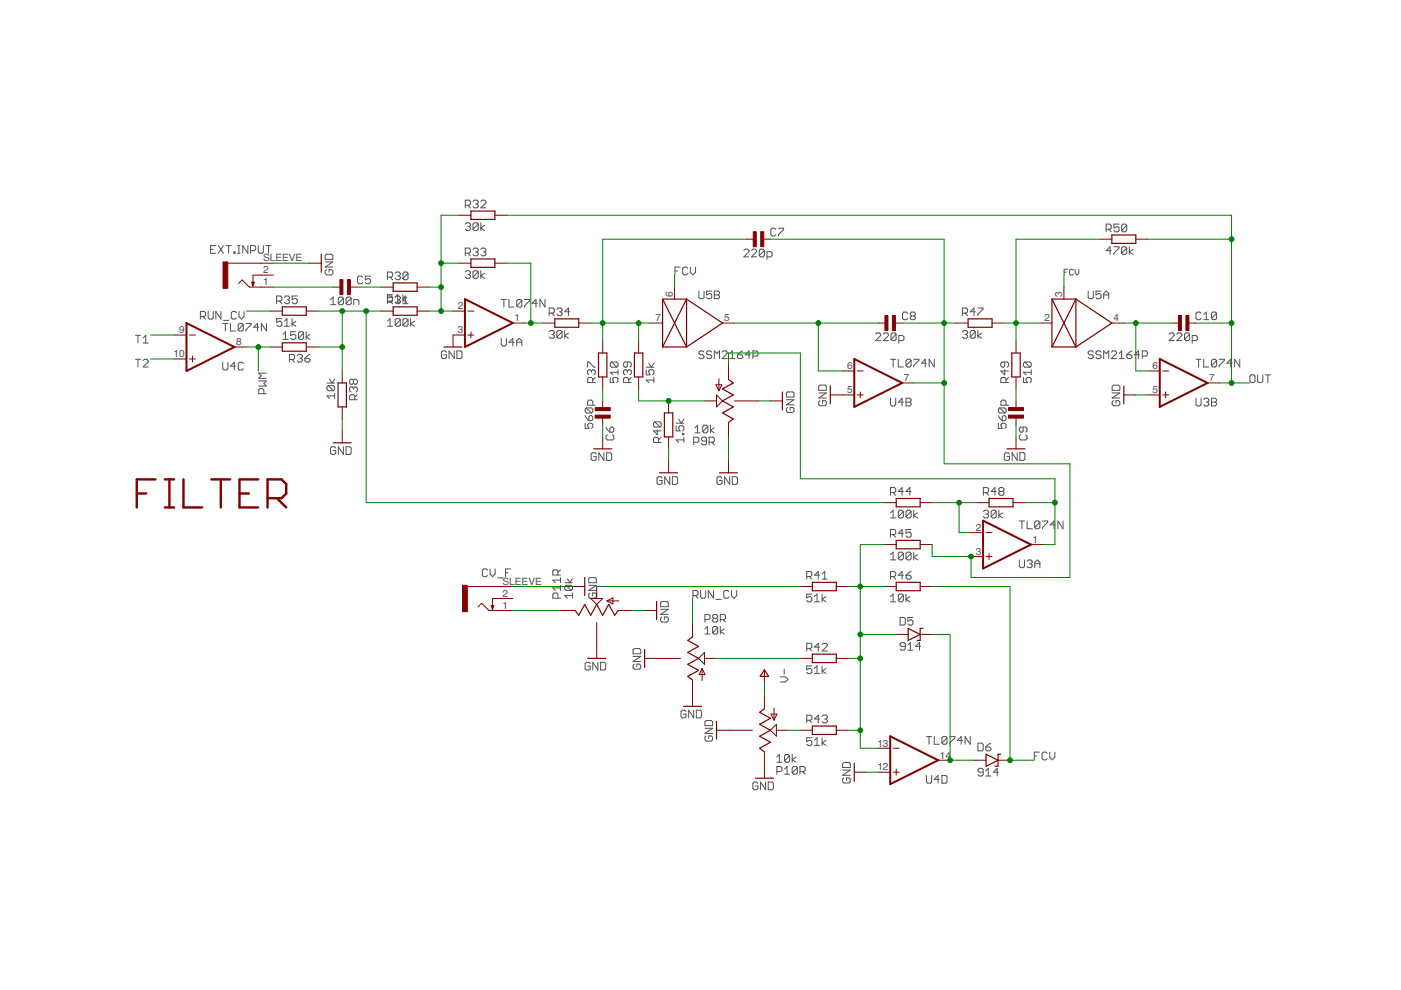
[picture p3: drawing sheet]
<svg xmlns="http://www.w3.org/2000/svg" width="297mm" height="210mm" viewBox="0 0 297 210" stroke-linecap="round" stroke-linejoin="round" font-family="sans-serif">
<defs><g id="words">
<g font-size="2.1" fill="#505050">
<text x="55.8" y="55.4">SLEEVE</text>
<text x="55.8" y="58">2</text>
<text x="55.8" y="60.5">1</text>
<text x="97" y="65.6">2</text>
<text x="142.7" y="63.1" transform="rotate(-90 142.7 63.1)">6</text>
<text x="225.2" y="63.1" transform="rotate(-90 225.2 63.1)">3</text>
<text x="38" y="70.7">9</text>
<text x="97" y="70.7">3</text>
<text x="109.1" y="68.1">1</text>
<text x="138.9" y="68.1">7</text>
<text x="153.5" y="68.1">5</text>
<text x="221.5" y="68.1">2</text>
<text x="236.1" y="68.1">4</text>
<text x="36.8" y="75.8">10</text>
<text x="50.1" y="73.2">8</text>
<text x="179.6" y="78.3">6</text>
<text x="179.6" y="83.4">5</text>
<text x="191.6" y="80.8">7</text>
<text x="244.3" y="78.3">6</text>
<text x="244.3" y="83.4">5</text>
<text x="256.4" y="80.8">7</text>
<text x="206.9" y="112.6">2</text>
<text x="206.9" y="117.7">3</text>
<text x="218.9" y="115.1">1</text>
<text x="106.6" y="124">SLEEVE</text>
<text x="106.6" y="129.1">1</text>
<text x="106.6" y="126.5">2</text>
<text x="186" y="158.3">13</text>
<text x="199.3" y="160.8">14</text>
<text x="186" y="163.4">12</text>
</g>
</g></defs>
<g fill="none" stroke="#505050" stroke-width=".21">
<path d="M44.7 52.9h.5M45.7 52.1h-1v1.6h1M46.3 52.1l1.1 1.6M47.4 52.1l-1.1 1.6M47.9 52.1h1.1M48.5 52.1v1.6M49.6 53.4h.2v.3h-.2zM50.4 53.7h.5M50.4 52.1h.5M50.7 52.1v1.6M52.6 52.1v1.6l-1.1-1.6v1.6M53.1 53.1h.8l.3-.2v-.6l-.3-.2h-.8v1.6"/>
<path d="M54.8 52.1v1.3l.2 .3h.6l.2-.3v-1.3M56.4 52.1h1.1M56.9 52.1v1.6M68.9 54.2l.3-.3h1.1l.3 .3v.8h-1.7zM68.9 55.5h1.7l-1.7 1.1h1.7M69.2 57.2l-.3 .2v.6l.3 .3h1.1l.3-.3v-.6l-.3-.2h-.5v.5M76.9 58.8l-.3-.3h-.5l-.3 .3v1.1l.3 .3h.5l.3-.3M78.5 58.5h-1.1v.9l.6-.3h.3l.2 .3v.5l-.2 .3h-.6l-.3-.3M82.1 58.8h.9l.2-.3v-.5l-.2-.3h-.9v1.6M82.7 58.8l.5 .5M83.8 58l.3-.3h.5l.3 .3v.2l-.3 .3M84.3 58.5h.3"/>
<path d="M84.6 58.5l.3 .3v.2l-.3 .3h-.5l-.3-.3M86.5 58l-.3-.3h-.5l-.3 .3v1M86.5 58v1l-.3 .3h-.5l-.3-.3M86.5 58l-1.1 1M98.7 57.7l.2-.3h.6l.2 .3v.2l-.2 .3M98.7 43.5h.8l.2-.3v-.5l-.2-.3h-.8v1.7M98.7 47.5l.2-.3h.6l.2 .3v.3l-.2 .2M98.7 53.7h.8l.2-.3v-.5l-.2-.3h-.8v1.6M99.2 58.2h.3M99.2 48h.3M99.2 53.7l.5 .5M99.2 43.5l.5 .6"/>
<path d="M99.5 48l.2 .3v.3l-.2 .3h-.6l-.2-.3M99.5 58.2l.2 .3v.3l-.2 .2h-.6l-.2-.2M100.3 42.7l.3-.3h.5l.3 .3v.3l-.3 .2M100.3 52.9l.3-.3h.5l.3 .3v.2l-.3 .3M100.8 53.4h.3M100.8 43.2h.3M101.1 43.2l.3 .3v.3l-.3 .3h-.5l-.3-.3M101.1 53.4l.3 .3v.3l-.3 .2h-.5l-.3-.2M101.4 57.7l-.3-.3h-.5l-.3 .3v1.1M101.4 57.7v1.1l-.3 .2h-.5l-.3-.2M101.4 47.5l-.3-.3h-.5l-.3 .3v1.1M101.4 47.5v1.1l-.3 .3h-.5l-.3-.3"/>
<path d="M101.4 57.7l-1.1 1.1M101.4 47.5l-1.1 1.1M101.9 47.2v1.7M101.9 57.4v1.6M101.9 52.9l.3-.3h.5l.3 .3v.2l-.3 .3M101.9 42.7l.3-.3h.5l.3 .3v.3l-1.1 1.1h1.1M102.5 53.4h.2M102.7 57.9l-.8 .6 .8 .5M102.7 47.8l-.8 .5 .8 .6M102.7 53.4l.3 .3v.3l-.3 .2h-.5l-.3-.2M143.1 57.4h.5M144.2 56.6h-1.1v1.7"/>
<path d="M145.8 56.9l-.2-.3h-.6l-.3 .3v1.1l.3 .3h.6l.2-.3M146.4 56.6v1.1l.5 .6 .6-.6v-1.1M157.7 53.1l.3-.3h.5l.3 .3v.3l-1.1 1.1h1.1M159.3 53.1l.3-.3h.5l.3 .3v.3l-1.1 1.1h1.1M162.1 53.1v1.1l-.3 .3h-.6l-.2-.3M162.1 53.1l-.3-.3h-.6l-.2 .3v1.1M162.1 53.1l-1.1 1.1M162.6 54.5h.8l.3-.3v-.6l-.3-.2h-.8v1.6M164.5 48.7l-.3-.3h-.5l-.3 .3v1l.3 .3h.5l.3-.3M165.1 48.4h1v.3l-1 1v.3M225.6 57.7h.4M226.4 57.1h-.8v1.2"/>
<path d="M227.6 57.3l-.2-.2h-.4l-.2 .2v.8l.2 .2h.4l.2-.2M228 57.1v.8l.3 .4 .4-.4v-.8M234.5 48.6h.9l.2-.3v-.5l-.2-.3h-.9v1.6M235.1 48.6l.5 .5M235.6 53.1h-1.1l.9-.8v1.7M236.2 52.3h1.1v.3l-1.1 1.1v.3M237.3 47.5h-1.1v.8l.5-.2h.3l.3 .2v.6l-.3 .2h-.6l-.2-.2M238.9 47.8l-.3-.3h-.5l-.3 .3v1.1M238.9 52.6l-.3-.3h-.5l-.3 .3v1.1M238.9 47.8v1.1l-.3 .2h-.5l-.3-.2M238.9 52.6v1.1l-.3 .3h-.5l-.3-.3M238.9 52.6l-1.1 1.1"/>
<path d="M238.9 47.8l-1.1 1.1M239.4 52.3v1.7M240.3 52.9l-.9 .5 .9 .6M28.7 76.2h1.1M28.7 71.1h1.1M29.3 71.1v1.6M29.3 76.2v1.6M30.4 76.5l.2-.3h.6l.2 .3v.2l-1 1.1h1M30.4 71.6l.5-.5v1.6M30.4 72.7h1M42.5 67.1h.8l.3-.3v-.5l-.3-.3h-.8v1.6M43 67.1l.6 .5"/>
<path d="M44.1 66v1.4l.3 .2h.5l.3-.2v-1.4M46.8 66v1.6l-1-1.6v1.6M47.2 68.6h1.1M47.2 76.8v1.4l.3 .2h.5l.3-.2v-1.4M47.4 67.9h1.1M47.8 68.6v1.6M48.9 68.6v1.6h1.1M50 77.6h-1.1l.8-.8v1.6M50.1 66.3l-.3-.3h-.5l-.3 .3v1.1l.3 .2h.5l.3-.2M50.7 66v1.1l.5 .5 .6-.5v-1.1M51.6 68.8l-.3-.2h-.5l-.3 .2v1.1M51.6 68.8v1.1l-.3 .3h-.5l-.3-.3"/>
<path d="M51.6 77.1l-.3-.3h-.5l-.3 .3v1.1l.3 .2h.5l.3-.2M51.6 68.8l-1.1 1.1M52.1 68.6h1.1v.2l-1.1 1.1v.3M54.9 69.4h-1.1l.8-.8v1.6M56.5 79.1h-1.7l.6 .6-.6 .5h1.7M56.5 68.6v1.6l-1.1-1.6v1.6M58.7 63.8h.8l.3-.2v-.6l-.3-.2h-.8v1.6M59.2 63.8l.6 .6M59.8 67.6h-1.1v.8l.5-.3h.3l.3 .3v.5l-.3 .3h-.6l-.2-.3M60 70.9l.5-.6v1.7M60 72h1.1M60.3 69.2h1.1"/>
<path d="M60.3 68.1l.5-.5v1.6M60.3 63l.3-.2h.5l.3 .2v.3l-.3 .3M60.8 63.6h.3M61.1 63.6l.3 .2v.3l-.3 .3h-.5l-.3-.3M61.4 76.2h.8l.3-.2v-.6l-.3-.3h-.8v1.7M61.9 76.2l.6 .6M61.9 67.6v1.6M62.7 70.3h-1.1v.9l.6-.3h.3l.2 .3v.5l-.2 .3h-.6l-.3-.3M62.7 68.1l-.8 .5 .8 .6M63 62.8h-1.1v.8l.6-.3h.2l.3 .3v.5l-.3 .3h-.5l-.3-.3M63 75.4l.3-.3h.5l.3 .3v.3l-.3 .3M63.5 76h.3"/>
<path d="M63.8 76l.3 .2v.3l-.3 .3h-.5l-.3-.3M64.4 70.6v1.1l-.3 .3h-.6l-.2-.3M64.4 70.6l-.3-.3h-.6l-.2 .3v1.1M64.4 70.6l-1.1 1.1M64.6 76h.8l.3 .2v.3l-.3 .3h-.5l-.3-.3zM64.9 70.3v1.7M65.7 70.9l-.8 .5 .8 .6M65.7 75.1l-1.1 .9M70.1 63.5l.5-.5v1.6M70.1 64.6h1.1M72.8 63.2v1.1l-.3 .3h-.5l-.3-.3M72.8 63.2l-.3-.2h-.5l-.3 .2v1.1"/>
<path d="M72.8 63.2l-1.1 1.1M74.4 63.2v1.1l-.2 .3h-.6l-.2-.3M74.4 63.2l-.2-.2h-.6l-.2 .2v1.1M74.4 63.2l-1 1.1M75 64.6v-1.1h.8l.3 .3v.8M82.1 69.2h1.1M82.1 68.1l.6-.5v1.6M82.1 63.3l.6-.3h.3l.2 .3M82.1 62.8h.9l.2 .2v.8l-.2 .3h-.6l-.3-.3h.9l.2-.2M82.7 63.8l.5 .6M83.2 62.5h-1.1v1.9M83.8 64.1h1.1"/>
<path d="M84.3 63.6h.3M84.6 63.6l.3-.3v-.3l-.3-.2h-.5l-.3 .2 .5-.5v1.6M84.6 63.6l.3 .2v.3l-.3 .3h-.5l-.3-.3M84.9 67.8l-.3-.2h-.5l-.3 .2v1.1M84.9 67.8v1.1l-.3 .3h-.5l-.3-.3M84.9 67.8l-1.1 1.1M85.4 62.5v1.6M85.4 64.4h1.1M85.4 63.3l.6-.5v1.6M86.2 63l-.8 .6 .8 .5M86.5 67.8l-.3-.2h-.5l-.3 .2v1.1M86.5 67.8v1.1l-.3 .3h-.5l-.3-.3"/>
<path d="M86.5 67.8l-1.1 1.1M87.1 67.6v1.6M87.9 68.1l-.8 .5 .8 .6M94.7 74.7l-.3-.3h-.5l-.3 .3v1.1l.3 .2h.5l.3-.2v-.6h-.6M96.3 74.4v1.6l-1.1-1.6v1.6M96.9 74.4h.8l.2 .3v1.1l-.2 .2h-.8zM106.3 63.5h1.1M106.3 71.7v1.4l.3 .3h.5l.3-.3v-1.4M106.8 63.5v1.6M107.9 63.5v1.6h1.1M109 72.6h-1.1l.8-.9v1.7M109.6 73.4v-1.1l.5-.6 .5 .6v1.1"/>
<path d="M109.6 72.6h1M110.6 63.8l-.2-.3h-.6l-.2 .3v1.1M110.6 63.8v1.1l-.2 .2h-.6l-.2-.2M110.6 63.8l-1 1.1M111.2 63.5h1.1v.3l-1.1 1.1v.2M113.9 64.3h-1.1l.8-.8v1.6M115.5 63.5v1.6l-1-1.6v1.6M116.4 70.4l.3-.3h.5l.3 .3v.2l-.3 .3M116.4 66.4h.8l.3-.3v-.5l-.3-.3h-.8v1.6M117 70.9h.2M117 66.4l.5 .5M117.2 70.9l.3 .3v.3l-.3 .2h-.5l-.3-.2"/>
<path d="M118.1 65.6l.2-.3h.6l.3 .3v.2l-.3 .3M118.6 66.1h.3M118.9 66.1l.3 .3v.3l-.3 .2h-.6l-.2-.2M119.2 70.4l-.3-.3h-.6l-.2 .3v1.1M119.2 70.4v1.1l-.3 .2h-.6l-.2-.2M119.2 70.4l-1.1 1.1M119.7 70.1v1.6M120.5 70.6l-.8 .6 .8 .5M120.8 66.1h-1.1l.8-.8v1.6M124.6 77.9v-1.1h.3l1 1.1h.3M125.4 78.7l-.3-.3h-.2l-.3 .3v.5l.3 .3M125.4 78.7l.3-.3h.2l.3 .3v.5l-.3 .3"/>
<path d="M125.4 78.7v.2M129.7 76.8h1l.3 .2v.6l-.3 .3M129.7 76.8l-.3 .2v.6l.3 .3h1M129.7 76.8l1 1.1M131 78.4v1.1M131 78.9h-1.6l.5 .6M133 76.8v.8l-.2 .3h-.3l-.3-.3v-.6l.3-.2h1.1l.2 .2v.6l-.2 .3M133 78.7l-.2-.3h-.3l-.3 .3v.5l.3 .3M133 78.7l.3-.3h.3l.2 .3v.5l-.2 .3M133 78.7v.2M137 77.9h1.6M137 78.4v1.1h.8l-.3-.8 .3-.3h.6l.2 .3v.5l-.2 .3"/>
<path d="M137.5 77l.6 .9 .5-.9M148.2 61.7v1.4l.3 .2h.5l.3-.2v-1.4M149.3 74.7l-.3-.3h-.5l-.3 .3v.3l.3 .2h.5l.3 .3v.3l-.3 .2h-.5l-.3-.2M150.9 74.7l-.3-.3h-.5l-.3 .3v.3l.3 .2h.5l.3 .3v.3l-.3 .2h-.5l-.3-.2M150.9 61.7h-1.1v.8l.6-.2h.2l.3 .2v.6l-.3 .2h-.5l-.3-.2M151.4 61.7h.9l.2 .3v.3l-.2 .2 .2 .3v.3l-.2 .2h-.9zM151.4 76v-1.6l.6 .6 .5-.6v1.6M151.4 62.5h.9M153.1 74.7l.3-.3h.5l.3 .3v.3l-1.1 1h1.1M154.7 76h1.1M154.7 75l.6-.6v1.6M156.4 75.2h.8l.3 .3v.3l-.3 .2h-.6l-.2-.2z"/>
<path d="M157.5 74.4l-.6 .3-.5 .5M159.1 75.2h-1.1l.8-.8v1.6M159.6 75.5h.9l.2-.3v-.5l-.2-.3h-.9v1.6M185.7 70.9l.2-.3h.6l.2 .3v.2l-1 1.1h1M187.3 70.9l.3-.3h.5l.3 .3v.2l-1.1 1.1h1.1M188.8 76.2h1.1M189.4 76.2v1.6M190 70.9v1.1l-.3 .2h-.5l-.3-.2M190 70.9l-.3-.3h-.5l-.3 .3v1.1M190 70.9l-1.1 1.1M190.5 76.2v1.6h1M190.6 72.2h.8l.2-.2v-.6l-.2-.3h-.8v1.7"/>
<path d="M192.4 66.4l-.2-.2h-.6l-.3 .2v1.1l.3 .3h.6l.2-.3M193.2 76.5l-.3-.3h-.5l-.3 .3v1M193.2 76.5v1l-.3 .3h-.5l-.3-.3M193.2 76.5l-1.1 1M193.3 67h.5M193.3 67l-.3-.3v-.3l.3-.2h.5l.3 .2v.3l-.3 .3M193.3 67l-.3 .2v.3l.3 .3h.5l.3-.3v-.3l-.3-.2M193.7 76.2h1.1v.3l-1.1 1v.3M196.4 77h-1l.8-.8v1.6M198.1 76.2v1.6l-1.1-1.6v1.6M204 70.4l.3-.3h.6l.2 .3v.2l-.2 .3M204 66.4h.9l.2-.3v-.5l-.2-.3h-.9v1.6"/>
<path d="M204.6 70.9h.3M204.6 66.4l.5 .5M204.9 70.9l.2 .3v.3l-.2 .2h-.6l-.3-.2M206.8 70.4l-.3-.3h-.5l-.3 .3v1.1M206.8 70.4v1.1l-.3 .2h-.5l-.3-.2M206.8 70.4l-1.1 1.1M206.8 66.1h-1.1l.8-.8v1.6M207.3 65.3h1.1v.3l-1.1 1.1v.2M207.3 70.1v1.6M208.1 70.6l-.8 .6 .8 .5M213 76.8v.8l-.3 .3h-.2l-.3-.3v-.6l.3-.2h1.1l.2 .2v.6l-.2 .3M213 78.4v1.1l-.8-.8h1.6"/>
<path d="M217.3 76.8l-.3 .2v.6l.3 .3h1.1M217.3 76.8h1.1l.2 .2v.6l-.2 .3M217.3 76.8l1.1 1.1M218.6 78.9h-1.6l.6 .6M218.6 78.4v1.1M230.7 61.7v1.4l.3 .2h.5l.3-.2v-1.4M231.8 74.7l-.3-.3h-.5l-.3 .3v.3l.3 .2h.5l.3 .3v.3l-.3 .2h-.5l-.3-.2M233.4 74.7l-.2-.3h-.6l-.2 .3v.3l.2 .2h.6l.2 .3v.3l-.2 .2h-.6l-.2-.2M233.4 61.7h-1v.8l.5-.2h.3l.2 .2v.6l-.2 .2h-.6l-.2-.2M234 63.3v-1l.5-.6 .6 .6v1M234 76v-1.6l.5 .6 .6-.6v1.6M234 62.5h1.1"/>
<path d="M235.6 74.7l.3-.3h.6l.2 .3v.3l-1.1 1h1.1M237.3 76h1.1M237.3 75l.5-.6v1.6M238.9 75.2h.8l.3 .3v.3l-.3 .2h-.5l-.3-.2zM240 74.4l-1.1 .8M241.6 75.2h-1.1l.9-.8v1.6M242.2 75.5h.8l.3-.3v-.5l-.3-.3h-.8v1.6M247.9 70.9l.2-.3h.6l.2 .3v.2l-1 1.1h1M249.5 70.9l.3-.3h.5l.3 .3v.2l-1.1 1.1h1.1M252.2 70.9v1.1l-.3 .2h-.5l-.3-.2M252.2 70.9l-.3-.3h-.5l-.3 .3v1.1M252.2 70.9l-1.1 1.1"/>
<path d="M252.8 72.2h.8l.3-.2v-.6l-.3-.3h-.8v1.7M253.6 76.2h1.1M254.1 76.2v1.6M254.7 66.4l-.3-.2h-.5l-.3 .2v1.1l.3 .3h.5l.3-.3M255.2 76.2v1.6h1.1M255.2 67.8h1.1M255.2 66.7l.6-.5v1.6M257.9 76.5l-.2-.3h-.6l-.2 .3v1M257.9 76.5v1l-.2 .3h-.6l-.2-.3M257.9 66.4l-.2-.2h-.6l-.2 .2v1.1M257.9 66.4v1.1l-.2 .3h-.6l-.2-.3M257.9 76.5l-1 1"/>
<path d="M257.9 66.4l-1 1.1M258.5 76.2h1.1v.3l-1.1 1v.3M261.2 77h-1.1l.8-.8v1.6M262.8 76.2v1.6l-1-1.6v1.6M265 79.8l.3-.3h.5l.3 .3v1l-.3 .3h-.5l-.3-.3zM266.6 79.5v1.3l.3 .3h.6l.2-.3v-1.3M268.3 79.5h1.1M268.8 79.5v1.6M54.8 80.8h1.7l-.6 .5 .6 .6h-1.7M55.9 83.5v-.8l-.2-.3h-.6l-.3 .3v.8h1.7M69.3 81.2h1.7M69.6 81.8h1.1l.3 .2v.6l-.3 .2"/>
<path d="M69.6 81.8l-.3 .2v.6l.3 .2h1.1M69.6 81.8l1.1 1M69.9 80.4l.5 .8 .6-.8M71 83.9h-1.7l.6 .6M71 83.4v1.1M71.2 95l-.3-.3h-.5l-.3 .3v1.1l.3 .3h.5l.3-.3v-.6h-.6M72.8 94.7v1.7l-1.1-1.7v1.7M73.4 94.7h.8l.2 .3v1.1l-.2 .3h-.8zM74.9 80.7l-.2-.3h-.3l-.3 .3v.5l.3 .3h.3l.2-.3M74.9 82.3l-.2-.3h-.3l-.3 .3v.5l.3 .3M74.9 82.3l.3-.3h.3l.3 .3v.5l-.3 .3M74.9 80.7v.5"/>
<path d="M74.9 82.3v.3M74.9 80.7l.3-.3h.3l.3 .3v.5l-.3 .3h-.3l-.3-.3M75.2 84.8v-.9l-.3-.2h-.5l-.3 .2v.9h1.7M75.8 83.7l-.6 .5M124.1 89.7v1.1h.8l-.3-.5v-.3l.3-.3h.5l.3 .3v.6l-.3 .2M124.1 88.1l.2 .6 .6 .5M124.3 86.5l-.2 .2v.6l.2 .3h1.1M124.3 86.5h1.1l.3 .2v.6l-.3 .3M124.3 86.5l1.1 1.1M124.9 88.4l.2-.3h.3l.3 .3v.5l-.3 .3h-.5zM125.7 81.1v-.8l-.3-.3h-.5l-.3 .3v.8h1.6M125.7 85.9v-.8l-.3-.3h-.5l-.3 .3v.8h1.6"/>
<path d="M126.2 80l-.5 .6M126.4 96.3l-.3-.3h-.5l-.3 .3v1l.3 .3h.5l.3-.3v-.5h-.5M128 96v1.6l-1-1.6v1.6M128.5 90.6l.3 .5 .5 .5M128.6 96h.8l.3 .3v1l-.3 .3h-.8zM128.8 92.2l-.3 .3v.5l.3 .3h1.1l.2-.3v-.5l-.2-.3M129.3 90.8l.3-.2h.3l.2 .2v.6l-.2 .2h-.6zM129.4 80v1.1h.8l-.3-.8 .3-.3h.5l.3 .3v.5l-.3 .3M133.3 81.1v-.8l-.3-.3h-.5l-.3 .3v.8h1.6M133.8 80l-.5 .6M138.6 80.6h-1.6l.5 .5M138.6 80v1.1"/>
<path d="M138.8 89.5l-.2 .2v.6l.2 .2h1.1M138.8 89.5h1.1l.3 .2v.6l-.3 .2M138.8 89.5l1.1 1M139.4 91.1v1.1l-.8-.8h1.6M139.6 93.8v-.8l-.2-.3h-.6l-.2 .3v.8h1.6M140.2 92.7l-.6 .6M143.4 89.7h1.6M143.4 90.3v1.1h.8l-.3-.8 .3-.3h.5l.3 .3v.5l-.3 .3M143.9 88.9l.5 .8 .6-.8M144.7 91.9h.3v.3h-.3zM145 93.3h-1.6l.5 .5M145 92.7v1.1"/>
<path d="M147.1 93.8h.8l.3-.3v-.5l-.3-.3h-.8v1.6M147.4 90.7l.5-.6v1.7M147.4 91.8h1M149.8 93.5h-.8l-.3-.3v-.2l.3-.3h.5l.3 .3v1l-.3 .3h-.5l-.3-.3M150.1 90.4v1.1l-.3 .3h-.5l-.3-.3M150.1 90.4l-.3-.3h-.5l-.3 .3v1.1M150.1 90.4l-1.1 1.1M150.3 93.8h.9l.2-.3v-.5l-.2-.3h-.9v1.6M150.6 90.1v1.7M150.9 93.8l.5 .5M151.4 90.7l-.8 .5 .8 .6M166.7 84.8h1.6l-1.6 1h1.6"/>
<path d="M167 86.4l-.3 .3v.5l.3 .3h1.1l.2-.3v-.5l-.2-.3h-.6v.5M167 83.1h1.1l.2 .3v.8h-1.6v-.8zM173.6 83.3h1.6l-1.6 1.1h1.6M173.8 84.9l-.2 .3v.5l.2 .3h1.1l.3-.3v-.5l-.3-.3h-.5v.6M173.8 81.7h1.1l.3 .2v.9h-1.6v-.9zM188.8 84.4v1.4l.3 .3h.5l.3-.3v-1.4M191.5 85.3h-1l.8-.9v1.7M192.1 84.4h.8l.3 .3v.3l-.3 .3 .3 .2v.3l-.3 .3h-.8zM192.1 85.3h.8M211.7 89.7v1.1h.8l-.3-.5v-.3l.3-.3h.5l.3 .3v.6l-.3 .2M211.7 88.1l.2 .6 .6 .5M211.9 86.5h1.1l.3 .2v.6l-.3 .3"/>
<path d="M211.9 86.5l-.2 .2v.6l.2 .3h1.1M211.9 86.5l1.1 1.1M212.5 88.4l.3-.3h.2l.3 .3v.5l-.3 .3h-.5zM213.3 81.1v-.8l-.3-.3h-.5l-.3 .3v.8h1.6M213.3 85.9v-.8l-.3-.3h-.5l-.3 .3v.8h1.6M213.8 80l-.5 .6M214 96.3l-.2-.3h-.6l-.3 .3v1l.3 .3h.6l.2-.3v-.5h-.5M215.7 96v1.6l-1.1-1.6v1.6M216.2 96h.8l.3 .3v1l-.3 .3h-.8zM216.4 92.2l-.3 .3v.5l.3 .3h1.1l.2-.3v-.5l-.2-.3M216.9 90.6v.8l-.2 .2h-.3l-.3-.2v-.6l.3-.2h1.1l.2 .2v.6l-.2 .2M217 80v1.1h.8l-.2-.8 .2-.3h.6l.2 .3v.5l-.2 .3"/>
<path d="M235.8 83.3h1.6l-1.6 1.1h1.6M235.8 81.9l.3-.2h1.1l.2 .2v.9h-1.6zM236.1 84.9l-.3 .3v.5l.3 .3h1.1l.2-.3v-.5l-.2-.3h-.6v.6M253.6 84.4v1.4l.3 .3h.5l.3-.3v-1.4M255.2 84.7l.3-.3h.5l.3 .3v.3l-.3 .3M255.8 85.3h.2M256 85.3l.3 .2v.3l-.3 .3h-.5l-.3-.3M256.9 84.4h.8l.2 .3v.3l-.2 .3 .2 .2v.3l-.2 .3h-.8zM256.9 85.3h.8M140.4 101.3l-.3-.2h-.5l-.3 .2v1.1l.3 .3h.5l.3-.3v-.5h-.6M142 101.1v1.6l-1.1-1.6v1.6M142.6 101.1h.8l.3 .2v1.1l-.3 .3h-.8z"/>
<path d="M153.1 101.3l-.3-.2h-.5l-.3 .2v1.1l.3 .3h.5l.3-.3v-.5h-.6M154.7 101.1v1.6l-1.1-1.6v1.6M155.3 101.1h.8l.3 .2v1.1l-.3 .3h-.8zM188.8 108.7l.6-.5v1.6M188.8 117.6l.6-.5v1.6M188.8 118.7h1.1M188.8 109.8h1.1M188.8 104.5h.8l.3-.3v-.5l-.3-.3h-.8v1.6M188.8 113.3h.8l.3-.2v-.6l-.3-.2h-.8v1.6M189.4 113.3l.5 .6M189.4 104.5l.5 .5M191.5 117.3l-.2-.2h-.6l-.2 .2v1.1"/>
<path d="M191.5 108.5l-.2-.3h-.6l-.2 .3v1M191.5 108.5v1l-.2 .3h-.6l-.2-.3M191.5 117.3v1.1l-.2 .3h-.6l-.2-.3M191.5 117.3l-1 1.1M191.5 108.5l-1 1M191.5 104.2h-1l.8-.8v1.6M191.5 113.1h-1l.8-.8v1.6M193.2 108.5l-.3-.3h-.5l-.3 .3v1M193.2 112.3h-1.1v.8l.5-.3h.3l.3 .3v.5l-.3 .3h-.5l-.3-.3M193.2 117.3l-.3-.2h-.5l-.3 .2v1.1M193.2 117.3v1.1l-.3 .3h-.5l-.3-.3M193.2 108.5v1l-.3 .3h-.5l-.3-.3"/>
<path d="M193.2 117.3l-1.1 1.1M193.2 108.5l-1.1 1M193.2 104.2h-1.1l.8-.8v1.6M193.7 108.2v1.6M193.7 117.1v1.6M194.5 117.6l-.8 .6 .8 .5M194.5 108.7l-.8 .6 .8 .5M208.5 104.5h.8l.3-.3v-.5l-.3-.3h-.8v1.6M208.5 108.5l.3-.3h.5l.3 .3v.2l-.3 .3M209 109h.3M209 104.5l.6 .5M209.3 109l.3 .3v.2l-.3 .3h-.5l-.3-.3"/>
<path d="M211.2 108.5l-.3-.3h-.5l-.3 .3v1M211.2 108.5v1l-.3 .3h-.5l-.3-.3M211.2 108.5l-1.1 1M211.2 104.2h-1.1l.8-.8v1.6M211.8 108.2v1.6M212 104.2l-.2-.3v-.2l.2-.3h.6l.3 .3v.2l-.3 .3M212 104.2l-.2 .3v.2l.2 .3h.6l.3-.3v-.2l-.3-.3M212 104.2h.6M212.6 108.7l-.8 .6 .8 .5M216.1 110.5h1.1M216.1 118.7v1.4l.3 .3h.5l.3-.3v-1.4M216.7 110.5v1.6"/>
<path d="M217.8 110.5v1.6h1M217.8 119l.2-.3h.6l.2 .3v.3l-.2 .2M218.3 119.5h.3M218.6 119.5l.2 .3v.3l-.2 .3h-.6l-.2-.3M219.4 119.5h1.1M220.5 110.7l-.3-.2h-.5l-.3 .2v1.1M220.5 110.7v1.1l-.3 .3h-.5l-.3-.3M220.5 110.7l-1.1 1.1M221 110.5h1.1v.2l-1.1 1.1v.3M223.8 111.3h-1.1l.8-.8v1.6M225.4 110.5v1.6l-1.1-1.6v1.6M103.4 120.9l-.3-.3h-.6l-.2 .3v1.1l.2 .3h.6l.3-.3"/>
<path d="M103.9 120.6v1.1l.6 .6 .5-.6v-1.1M105.5 122.5h1.1M107.2 121.4h.5M108.3 120.6h-1.1v1.7M118.3 126.8v-.8l-.3-.3h-.5l-.3 .3v.8h1.6M118.3 121.9v-.8l-.3-.3h-.5l-.3 .3v.8h1.6M118.8 124.7h-1.6l.6 .5M118.8 122.5v1M118.8 124.1v1.1M118.8 123h-1.6l.6 .5M118.8 120.8l-.5 .6M119.7 123.5h1.7"/>
<path d="M120 124.1l-.3 .3v.5l.3 .3h1.1M120 124.1h1.1l.3 .3v.5l-.3 .3M120 124.1l1.1 1.1M120.3 122.7l.5 .8 .6-.8M121.4 126.3h-1.7l.6 .5M121.4 125.7v1.1M124.8 122.7l.3-.2h1.1l.2 .2v.8h-1.6zM124.8 124.1h1.6l-1.6 1.1h1.6M125.1 125.7l-.3 .3v.6l.3 .2h1.1l.2-.2v-.6l-.2-.3h-.6v.6M134.2 139.2h1.6l-1.6 1.1h1.6M134.5 137.5h1.1l.2 .3v.8h-1.6v-.8zM140.1 127.8l.2-.2h1.1l.3 .2v.8h-1.6z"/>
<path d="M140.1 129.2h1.6l-1.6 1.1h1.6M140.3 130.8l-.2 .3v.5l.2 .3h1.1l.3-.3v-.5l-.3-.3h-.5v.6M146.9 126.3h.8l.3-.3v-.5l-.3-.3h-.8v1.6M147.4 126.3l.6 .5M148.5 125.2v1.4l.3 .2h.6l.2-.2v-1.4M149.5 131.4h.8l.2-.3v-.6l-.2-.2h-.8v1.6M149.5 133.3l.5-.5v1.6M149.5 134.4h1M151.3 125.2v1.6l-1.1-1.6v1.6M151.4 131.1l-.3 .3v.2l.3 .3h.5l.3-.3v-.2l-.3-.3M151.4 131.1l-.3-.3v-.3l.3-.2h.5l.3 .2v.3l-.3 .3M151.4 131.1h.5"/>
<path d="M151.8 127.1h1.1M152.2 133.1v1.1l-.3 .2h-.5l-.3-.2M152.2 133.1l-.3-.3h-.5l-.3 .3v1.1M152.2 133.1l-1.1 1.1M152.7 131.4h.8l.3-.3v-.6l-.3-.2h-.8v1.6M152.7 132.8v1.6M153.3 131.4l.5 .5M153.5 133.3l-.8 .6 .8 .5M154.5 125.5l-.2-.3h-.6l-.2 .3v1.1l.2 .2h.6l.2-.2M155.1 125.2v1.1l.5 .5 .6-.5v-1.1M171 122.2h.9l.2-.2v-.6l-.2-.2h-.9v1.6M171 137.5h.9l.2-.3v-.5l-.2-.3h-.9v1.6"/>
<path d="M171.6 137.5l.5 .5M171.6 122.2l.5 .6M172.1 126h-1.1v.8l.6-.3h.3l.2 .3v.5l-.2 .3h-.6l-.3-.3M172.7 126.5l.5-.5v1.6M172.7 127.6h1.1M173.8 122h-1.1l.8-.8v1.6M173.8 137.2h-1.1l.8-.8v1.6M174.3 126v1.6M174.3 136.7l.3-.3h.5l.3 .3v.2l-1.1 1.1h1.1M174.3 122.8h1.1M174.3 121.7l.6-.5v1.6M175.1 126.5l-.8 .5 .8 .6"/>
<path d="M188.8 126.5l.6-.5v1.6M188.8 127.6h1.1M188.8 122.2h.8l.3-.2v-.6l-.3-.2h-.8v1.6M189.4 122.2l.5 .6M190.8 130.9h.9l.2 .3v1.1l-.2 .2h-.9zM191.5 126.2v1.1l-.2 .3h-.6l-.2-.3M191.5 126.2l-.2-.2h-.6l-.2 .2v1.1M191.5 126.2l-1 1.1M191.5 122h-1l.8-.8v1.6M191.9 137.1h-.8l-.3-.3v-.3l.3-.3h.6l.2 .3v1.1l-.2 .3h-.6l-.3-.3M192.1 122h.8l.3 .2v.3l-.3 .3h-.5l-.3-.3zM192.1 126v1.6"/>
<path d="M192.5 137.9h1.1M192.5 136.8l.5-.6v1.7M192.9 126.5l-.8 .5 .8 .6M193.2 121.2l-1.1 .8M193.6 130.9h-1.1v.8l.5-.3h.3l.3 .3v.6l-.3 .2h-.5l-.3-.2M195.2 137.1h-1.1l.8-.9v1.7M219.4 120.4v-1.1l.5-.6 .6 .6v1.1M125.1 140.7l-.2-.3h-.6l-.2 .3v1.1l.2 .2h.6l.2-.2v-.6h-.5M126.8 140.4v1.6l-1.1-1.6v1.6M127.3 140.4h.8l.3 .3v1.1l-.3 .2h-.8zM134.5 140.8l-.3 .3v.5l.3 .3h1.1l.2-.3v-.5l-.2-.3h-.6v.6M145.5 150.9l-.3-.3h-.5l-.3 .3v1l.3 .3h.5l.3-.3v-.5h-.6"/>
<path d="M147.1 150.6v1.6l-1.1-1.6v1.6M147.6 150.6h.9l.2 .3v1l-.2 .3h-.9zM149.5 154.4h1.6l-1.6 1.1h1.6M149.7 152.8h1.1l.3 .2v.9h-1.6v-.9zM149.7 156l-.2 .3v.5l.2 .3h1.1l.3-.3v-.5l-.3-.3h-.5v.6M165.5 143.5h1l.6 .6-.6 .5h-1M166.3 141.9v1.1M168 160v1.6M171 152.7h.9l.2-.3v-.5l-.2-.3h-.9v1.6M171.6 152.7l.5 .5M172.1 141.2h-1.1v.8l.6-.3h.3l.2 .3v.6l-.2 .2h-.6l-.3-.2M172.1 156.4h-1.1v.8l.6-.2h.3l.2 .2v.6l-.2 .3h-.6l-.3-.3"/>
<path d="M172.7 142.8h1.1M172.7 141.7l.5-.5v1.6M172.7 157l.5-.6v1.7M172.7 158.1h1.1M173.8 152.4h-1.1l.8-.8v1.6M174.3 141.2v1.6M174.3 156.4v1.7M174.3 151.9l.3-.3h.5l.3 .3v.3l-.3 .2M174.9 152.4h.2M175.1 141.7l-.8 .6 .8 .5M175.1 157l-.8 .5 .8 .6M175.1 152.4l.3 .3v.3l-.3 .2h-.5l-.3-.2"/>
<path d="M196.4 156.2h1.1M197 156.2v1.6M198.1 156.2v1.6h1.1M200.8 156.4l-.3-.2h-.5l-.3 .2v1.1M200.8 156.4v1.1l-.3 .3h-.5l-.3-.3M200.8 156.4l-1.1 1.1M201.3 156.2h1.1v.2l-1.1 1.1v.3M204.1 157h-1.1l.8-.8v1.6M205.7 156.2v1.6l-1.1-1.6v1.6M207.3 157.6h.9l.2 .2v1.1l-.2 .3h-.9zM209 158.4h.8l.3 .2v.3l-.3 .3h-.5l-.3-.3zM210.1 157.6l-.6 .2-.5 .6"/>
<path d="M220.4 159.5h-1.1v1.6M222 159.7l-.3-.2h-.5l-.3 .2v1.1l.3 .3h.5l.3-.3M222.6 159.5v1l.5 .6 .5-.6v-1M160.7 166.1l-.3-.3h-.5l-.3 .3v1.1l.3 .2h.5l.3-.2v-.6h-.6M162.3 165.8v1.6l-1.1-1.6v1.6M162.9 165.8h.8l.3 .3v1.1l-.3 .2h-.8zM164.7 160.5l.5-.5v1.6M164.7 161.6h1.1M164.7 163.6h.8l.3-.3v-.5l-.3-.3h-.8v1.6M166.3 163.1l.6-.6v1.6M166.3 164.1h1.1M167.4 160.3v1l-.3 .3h-.5l-.3-.3"/>
<path d="M167.4 160.3l-.3-.3h-.5l-.3 .3v1M167.4 160.3l-1.1 1M168.8 160.5l-.8 .6 .8 .5M169.1 162.8l-.3-.3h-.6l-.2 .3v1.1M169.1 162.8v1.1l-.3 .2h-.6l-.2-.2M169.1 162.8l-1.1 1.1M169.6 163.6h.8l.3-.3v-.5l-.3-.3h-.8v1.6M170.1 163.6l.6 .5M178.6 163.3h1.7l-1.7 1.1h1.7M178.9 164.9l-.3 .3v.5l.3 .3h1.1l.3-.3v-.5l-.3-.3h-.5v.6M178.9 161.6h1.1l.3 .3v.8h-1.7v-.8zM196.4 164.4v1.4l.3 .3h.6l.2-.3v-1.4"/>
<path d="M199.2 165.2h-1.1l.8-.8v1.7M199.7 164.4h.8l.3 .3v1.1l-.3 .3h-.8zM208.4 163.7h-.8l-.3-.3v-.2l.3-.3h.6l.2 .3v1.1l-.2 .2h-.6l-.3-.2M209 164.5h1.1M209 163.4l.5-.5v1.6M211.7 163.7h-1.1l.8-.8v1.6M219.3 160.3h.5"/>
</g>
<path d="M29 104.6h2M33 101.6h-4v6M34.9 101.6h2M34.9 107.6h2M35.9 101.6v6M38.9 101.6v6h4M44.8 101.6h4M46.8 101.6v6M50.8 104.6h2M54.7 101.6h-3.9v6h3.9M56.7 105.6h3l1-1v-2l-1-1h-3v6M58.7 105.6l2 2" fill="none" stroke="#800000" stroke-width=".51"/>
<g fill="none" stroke="#800000" stroke-width=".25">
<path d="M53.4 59.9h.5l-.3 .7zM68.1 53.9v3.8M83.4 60h5v1.8h-5zM99.8 54.9h5.1v1.8h-5.1zM99.8 44.7h5.1v1.8h-5.1zM235.7 49.8h5.1v1.8h-5.1zM59.9 72.7h5v1.8h-5zM59.9 65.1h5v1.7h-5zM83.4 65.1h5v1.7h-5zM94.1 73.6h3.9M117.6 67.6h5.1v1.8h-5.1zM126.9 74.8h1.8v5.1h-1.8z"/>
<path d="M134.5 74.8h1.8v5.1h-1.8zM140.5 73.6h5.1M140.5 63.4h5.1M140.5 63.4v10.2M140.5 63.4l5.1 10.2M145.6 63.4v10.2M145.6 63.4l-5.1 10.2M145.6 63.4l7.6 5.1-7.6 5.1M205.3 67.6h5v1.8h-5zM214.5 74.8h1.8v5.1h-1.8zM223 63.4v10.2M223 73.6h5.1"/>
<path d="M223 63.4h5.1M223 63.4l5.1 10.2M228.1 63.4v10.2M228.1 63.4l-5.1 10.2M228.1 63.4l7.6 5.1-7.6 5.1M70.7 93.9h3.8M71.7 81.2h1.7v5.1h-1.7zM125.9 95.2h3.8M140.9 87.5h1.7v5.1h-1.7zM154.5 80.4l1 .8-2.3 1.3 2.3 1.2-2.3 1.3 2.3 1.3-2.3 1.2 2.3 1.3-1 .8M165.9 83.1v3.8M176 81.8v3.8"/>
<path d="M213.5 95.2h3.8M238.3 81.8v3.8M139.8 100.2h3.9M152.5 100.2h3.9M190 105.7h5.1v1.8h-5.1zM190 114.6h5.1v1.8h-5.1zM209.7 105.7h5.1v1.8h-5.1zM104.2 128.4h.5l-.3 .8zM121.9 129.4l.8 1.1 1.3-2.3 1.2 2.3 1.3-2.3 1.3 2.3 1.3-2.3 1.2 2.3 .8-1.1M124 122.4v3.9M124.6 139.6h3.8M136.7 137.7v3.8"/>
<path d="M139.2 127.5v3.8M146.8 135l-1 .8 2.3 1.3-2.3 1.2 2.3 1.3-2.3 1.3 2.3 1.2-2.3 1.3 1 .8M172.2 138.7h5.1v1.8h-5.1zM172.2 123.5h5.1v1.7h-5.1zM190 123.5h5.1v1.7h-5.1zM192.6 133.2l2.5 1.3-2.5 1.3zM195.7 133.2h-.6v2.6h-.6M144.9 149.8h3.8M151.9 152.9v3.8M162.1 142l.9 1.4h-1.8zM162.1 150.3l-1 .7 2.2 1.3-2.2 1.3 2.2 1.2-2.2 1.3 2.2 1.3-2.2 1.2 1 .8M172.2 153.9h5.1v1.8h-5.1z"/>
<path d="M209.1 159.9l2.5 1.3-2.5 1.3zM212.2 159.9h-.6v2.6h-.6M160.2 165h3.8M181.1 161.8v3.8"/>
</g>
<g fill="none" stroke="#800000" stroke-width=".21">
<path d="M48.3 55.8h9.7M58 58.3h-4.4v2.3M65.6 55.8h2.5M97.3 55.8h2.5M97.3 45.6h2.5M104.9 55.8h2.6M104.9 45.6h2.6M158.3 50.7h1.9M161.4 50.7h1.9M233.2 50.7h2.5M240.8 50.7h2.6M37 71h2.5"/>
<path d="M37 76.1h2.5M40.2 71h1.2M40.2 76.1h1.2M40.8 75.5v1.3M49.7 73.6h2.5M50.6 60.1l.8-.7 1.5 1.5h5.1M57.3 73.6h2.6M57.3 66h2.6M64.9 73.6h2.6M64.9 66h2.6M70.7 60.9h1.9M72.6 78.7v2.5"/>
<path d="M73.8 60.9h1.9M80.8 66h2.6M80.8 60.9h2.6M88.4 66h2.6M88.4 60.9h2.6M96.1 66h2.5M98.6 71h-2.5v2.6M99.2 66h1.3M99.2 71h1.3M99.8 70.4v1.3M108.7 68.5h2.6M115.1 68.5h2.5"/>
<path d="M122.7 68.5h2.5M127.8 72.3v2.5M127.8 79.9v2.6M135.4 72.3v2.5M135.4 79.9v2.6M137.9 68.5h2.6M143 60.9v2.5M153.2 68.5h2.5M154.5 77.4v3M178.6 78.7h2.5M181.8 78.7h1.2M186.2 68.5h1.9"/>
<path d="M189.4 68.5h1.9M202.7 68.5h2.6M210.3 68.5h2.6M215.4 72.3v2.5M215.4 79.9v2.6M220.5 68.5h2.5M225.6 60.9v2.5M235.7 68.5h2.6M243.4 78.7h2.5M246.5 78.7h1.3M248.4 68.5h1.9M251.6 68.5h1.9"/>
<path d="M72.6 86.3v2.5M72.6 91.4v2.5M127.8 85v1.9M127.8 88.2v1.9M127.8 92.6v2.6M141.8 85v2.5M141.8 92.6v2.6M141.8 97.7v2.5M149.4 85h2.5M151.8 81.6h1.3l-.7 1.2zM151.9 83.7l1.3 1.3-1.3 1.3zM152.4 80.3v2.5"/>
<path d="M154.5 89.6v3M154.5 97.7v2.5M155.7 85h5.1M163.3 85h2.6M176 83.7h5.1M181.8 83.7h1.2M182.4 83.1v1.3M191.3 81.2h2.5M215.4 85v1.9M215.4 88.2v1.9M215.4 92.6v2.6M238.3 83.7h2.5"/>
<path d="M243.4 83.7h2.5M246.5 83.7h1.3M247.1 83.1v1.3M256 81.2h2.6M187.5 115.5h2.5M187.5 106.6h2.5M195.1 115.5h2.5M195.1 106.6h2.5M205.9 118h2.5M205.9 112.9h2.5M207.2 106.6h2.5M209.1 118h1.2"/>
<path d="M209.1 112.9h1.2M209.7 117.4v1.2M214.8 106.6h2.5M218.6 115.5h2.5M99.1 124.4h9.6M101.4 128.7l.7-.8 1.6 1.5h5M108.7 126.9h-4.3v2.3M118.9 129.4h3M121.4 124.4h2.6M125.2 126.9h2.6l-1.3 1.3zM126.5 124.4v2.5M126.5 132v7.6"/>
<path d="M128.7 127.4h2.5M128.7 127.4l1.2-.6v1.2zM131.1 129.4h3M136.7 139.6h7.6M136.7 129.4h2.5M146.8 132v3M148.1 139.6l1.3-1.3v2.6zM149.4 139.6h2.5M169.7 139.6h2.5M169.7 124.4h2.5M177.3 139.6h2.6M177.3 124.4h2.6"/>
<path d="M187.5 124.4h2.5M190 134.5h2.6M195.1 134.5h2.5M195.1 124.4h2.5M146.8 144.2v5.6M148.9 141.8v2.5M148.9 141.8l.6 1.2h-1.3zM151.9 154.8h7.6M162.1 142.1v2.6M162.1 147.2v3.1M162.1 159.4v5.6M163.5 151.4h1.2l-.6 1.3z"/>
<path d="M164.1 150.1v2.6M164.6 154.8h2.6M164.6 153.6v2.5l-1.3-1.3zM169.7 154.8h2.5M177.3 154.8h2.6M186.2 158.6h2.5M189.4 158.6h1.2M181.1 163.7h2.6M186.2 163.7h2.5M189.4 163.7h1.2M190 163.1v1.3M198.9 161.2h2.5"/>
<path d="M206.5 161.2h2.6M211.6 161.2h2.5"/>
</g>
<g fill="#800000" stroke="#800000" stroke-width=".21">
<path d="M126.2 86.4h3.2v.7h-3.2z"/>
<path d="M126.2 88h3.2v.6h-3.2z"/>
<path d="M159.7 49.1h.6v3.2h-.6z"/>
<path d="M161.3 49.1h.6v3.2h-.6z"/>
<path d="M187.6 66.9h.7v3.2h-.7z"/>
<path d="M189.2 66.9h.6v3.2h-.6z"/>
<path d="M213.8 86.4h3.2v.7h-3.2z"/>
<path d="M213.8 88h3.2v.6h-3.2z"/>
<path d="M249.9 66.9h.6v3.2h-.6z"/>
<path d="M251.4 66.9h.7v3.2h-.7z"/>
<path d="M47.3 55.5h1v5.6h-1z"/>
<path d="M72.1 59.3h.6v3.2h-.6z"/>
<path d="M73.7 59.3h.6v3.2h-.6z"/>
<path d="M98.1 124.1h1v5.6h-1z"/>
</g>
<path d="M39.5 68.5l10.2 5.1-10.2 5.1zM98.6 63.4l10.1 5.1-10.1 5.1zM181.1 76.1l10.2 5.1-10.2 5.1zM245.9 76.1l10.1 5.1-10.1 5.1zM208.4 110.4l10.2 5.1-10.2 5zM188.7 156.1l10.2 5.1-10.2 5.1z" fill="none" stroke="#800000" stroke-width=".42"/>
<g fill="none" stroke="#008000" stroke-width=".21">
<path d="M58 55.8h7.6M93.5 55.8h3.8M97.3 45.6h-3.8v20.4M107.5 45.6h153.6v35.6M107.5 55.8h5v12.7M143 58.3v2.6M158.3 50.7h-30.5v21.6M163.3 50.7h36.9v47.6h26.6v24.1h-20.9v-4.4h-8.3v-2.5M225.6 58.3v2.6M233.2 50.7h-17.8v21.6M243.4 50.7h17.7M31.9 71h5.1"/>
<path d="M31.9 76.1h5.1M52.2 73.6h5.1M52.2 66h5.1M54.8 73.6v5.1M58 60.9h12.7M67.5 73.6h5.1M67.5 66h13.3M72.6 66v12.7M75.7 60.9h5.1M77.6 66v40.6h109.9M91 66h5.1M91 60.9h2.5"/>
<path d="M111.3 68.5h3.8M125.2 68.5h12.7M135.4 68.5v3.8M154.5 77.4v-2.6h15.2v26.7h54v14h-2.6M155.7 68.5h30.5M173.5 68.5v10.2h5.1M191.3 68.5h11.4M212.9 68.5h7.6M238.3 68.5h10.1M240.8 68.5v10.2h2.6M253.5 68.5h7.6M72.6 88.8v2.6"/>
<path d="M127.8 82.5v2.5M127.8 90.1v2.5M135.4 82.5v2.5h14M141.8 95.2v2.5M154.5 92.6v5.1M160.8 85h2.5M193.8 81.2h6.4M215.4 82.5v2.5M215.4 90.1v2.5M240.8 83.7h2.6M258.6 81.2h6.3M187.5 115.5h-5.1v43.1h3.8"/>
<path d="M197.6 106.6h9.6M203.3 106.6v6.3h2.6M217.3 106.6h6.4M108.7 124.4h12.7M108.7 129.4h10.2M126.5 124.4h43.2M134.1 129.4h2.6M146.8 126.9v5.1M151.9 139.6h17.8M179.9 139.6h2.5M179.9 124.4h7.6M182.4 134.5h7.6"/>
<path d="M197.6 134.5h3.8v26.7h5.1M197.6 124.4h16.5v36.8h5.1M162.1 144.7v2.5M167.2 154.8h2.5M179.9 154.8h2.5M183.7 163.7h2.5"/>
</g>
<g fill="#008000" stroke="#008000" stroke-width=".21">
<circle cx="261.1" cy="68.5" r=".51"/>
<circle cx="261.1" cy="50.7" r=".51"/>
<circle cx="261.1" cy="81.2" r=".51"/>
<circle cx="54.8" cy="73.6" r=".51"/>
<circle cx="182.4" cy="139.6" r=".51"/>
<circle cx="182.4" cy="154.8" r=".51"/>
<circle cx="182.4" cy="124.4" r=".51"/>
<circle cx="182.4" cy="134.5" r=".51"/>
<circle cx="201.4" cy="161.2" r=".51"/>
<circle cx="200.2" cy="68.5" r=".51"/>
<circle cx="200.2" cy="81.2" r=".51"/>
<circle cx="205.9" cy="118" r=".51"/>
<circle cx="203.3" cy="106.6" r=".51"/>
<circle cx="72.6" cy="73.6" r=".51"/>
<circle cx="72.6" cy="66" r=".51"/>
<circle cx="77.6" cy="66" r=".51"/>
<circle cx="93.5" cy="60.9" r=".51"/>
<circle cx="93.5" cy="55.8" r=".51"/>
<circle cx="93.5" cy="66" r=".51"/>
<circle cx="112.5" cy="68.5" r=".51"/>
<circle cx="127.8" cy="68.5" r=".51"/>
<circle cx="135.4" cy="68.5" r=".51"/>
<circle cx="173.5" cy="68.5" r=".51"/>
<circle cx="141.8" cy="85" r=".51"/>
<circle cx="215.4" cy="68.5" r=".51"/>
<circle cx="214.1" cy="161.2" r=".51"/>
<circle cx="240.8" cy="68.5" r=".51"/>
<circle cx="223.7" cy="106.6" r=".51"/>
</g>
<use href="#words"/>
</svg>
